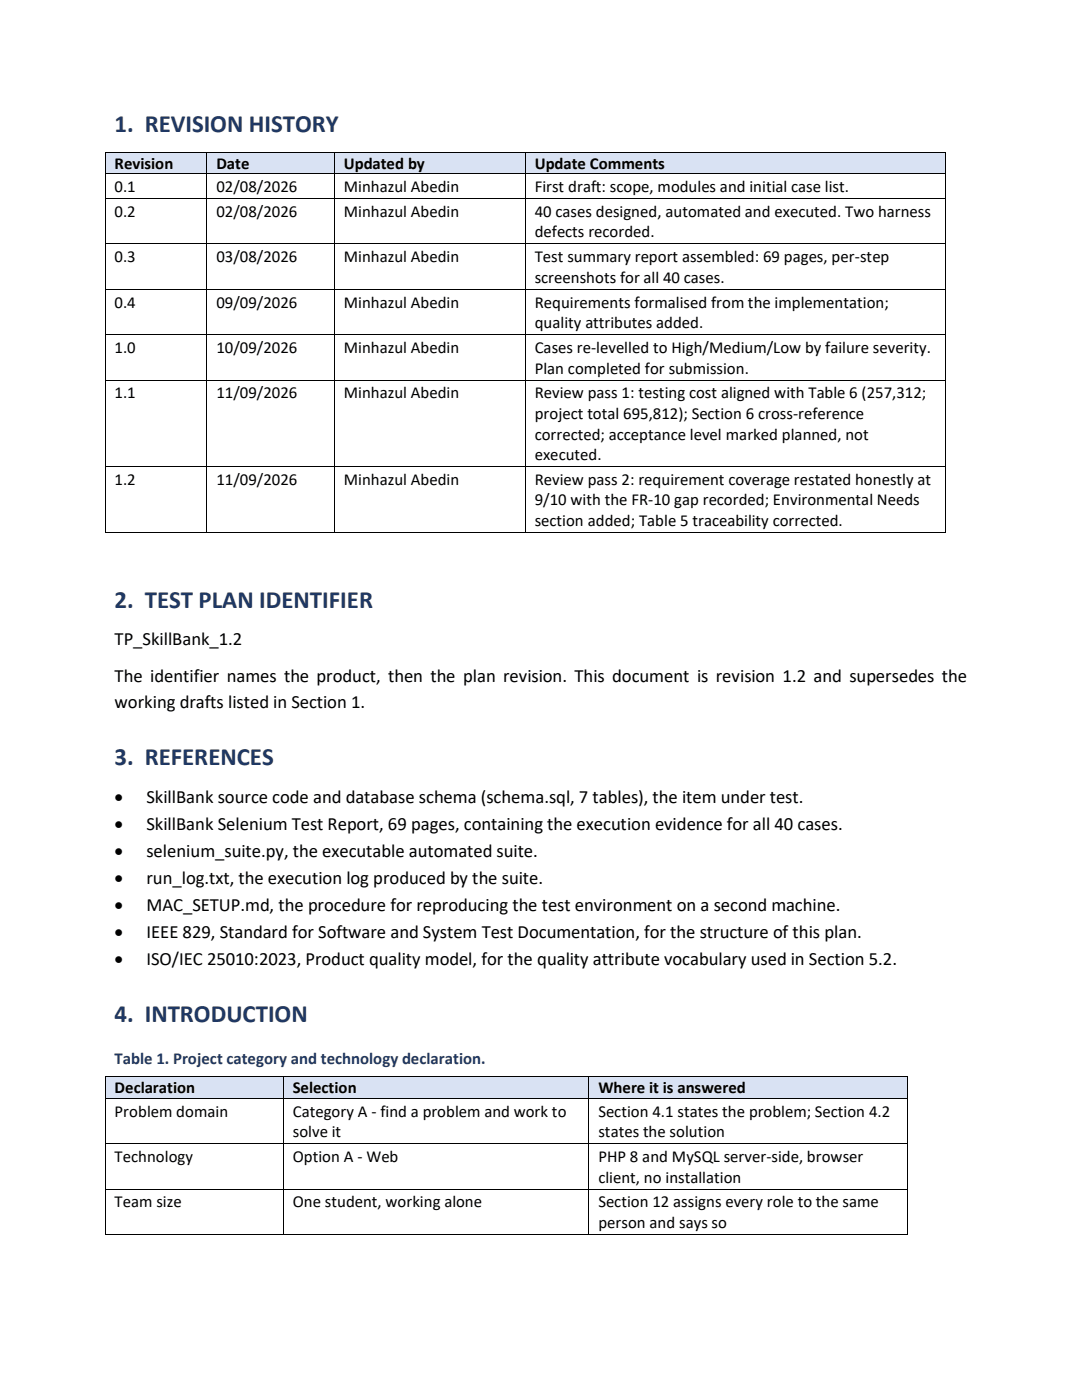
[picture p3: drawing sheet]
<svg xmlns="http://www.w3.org/2000/svg" width="216mm" height="279mm" viewBox="0 0 216 279" stroke-linecap="round" stroke-linejoin="round" font-family="sans-serif">
<defs><g id="words">
<g font-size="5" fill="#1f3864">
<text x="22.9" y="26.3">1. REVISION HISTORY</text>
<text x="22.9" y="121.3">2. TEST PLAN IDENTIFIER</text>
<text x="22.9" y="152.6">3. REFERENCES</text>
<text x="22.9" y="204">4. INTRODUCTION</text>
</g>
<g font-size="3.7">
<text x="22.9" y="128.8">TP_SkillBank_1.2</text>
<text x="22.9" y="136.1">The identifier names the product, then the plan revision. This document is revision 1.2 and supersedes the</text>
<text x="22.9" y="141.3">working drafts listed in Section 1.</text>
<text x="22.9" y="160.3">•</text>
<text x="29.2" y="160.3">SkillBank source code and database schema (schema.sql, 7 tables), the item under test.</text>
<text x="22.9" y="165.7">•</text>
<text x="29.2" y="165.7">SkillBank Selenium Test Report, 69 pages, containing the execution evidence for all 40 cases.</text>
<text x="22.9" y="171.1">•</text>
<text x="29.2" y="171.1">selenium_suite.py, the executable automated suite.</text>
<text x="22.9" y="176.5">•</text>
<text x="29.2" y="176.5">run_log.txt, the execution log produced by the suite.</text>
<text x="22.9" y="181.9">•</text>
<text x="29.2" y="181.9">MAC_SETUP.md, the procedure for reproducing the test environment on a second machine.</text>
<text x="22.9" y="187.3">•</text>
<text x="29.2" y="187.3">IEEE 829, Standard for Software and System Test Documentation, for the structure of this plan.</text>
<text x="22.9" y="192.7">•</text>
<text x="29.2" y="192.7">ISO/IEC 25010:2023, Product quality model, for the quality attribute vocabulary used in Section 5.2.</text>
</g>
<g font-size="3.3">
<text x="22.9" y="33.7">Revision</text>
<text x="43.2" y="33.7">Date</text>
<text x="68.6" y="33.7">Updated by</text>
<text x="106.7" y="33.7">Update Comments</text>
<text x="22.9" y="38.3">0.1</text>
<text x="43.2" y="38.3">02/08/2026</text>
<text x="68.6" y="38.3">Minhazul Abedin</text>
<text x="106.7" y="38.3">First draft: scope, modules and initial case list.</text>
<text x="22.9" y="43.3">0.2</text>
<text x="43.2" y="43.3">02/08/2026</text>
<text x="68.6" y="43.3">Minhazul Abedin</text>
<text x="106.7" y="43.3">40 cases designed, automated and executed. Two harness</text>
<text x="106.7" y="47.4">defects recorded.</text>
<text x="22.9" y="52.3">0.3</text>
<text x="43.2" y="52.3">03/08/2026</text>
<text x="68.6" y="52.3">Minhazul Abedin</text>
<text x="106.7" y="52.3">Test summary report assembled: 69 pages, per-step</text>
<text x="106.7" y="56.4">screenshots for all 40 cases.</text>
<text x="22.9" y="61.4">0.4</text>
<text x="43.2" y="61.4">09/09/2026</text>
<text x="68.6" y="61.4">Minhazul Abedin</text>
<text x="106.7" y="61.4">Requirements formalised from the implementation;</text>
<text x="106.7" y="65.5">quality attributes added.</text>
<text x="22.9" y="70.4">1.0</text>
<text x="43.2" y="70.4">10/09/2026</text>
<text x="68.6" y="70.4">Minhazul Abedin</text>
<text x="106.7" y="70.4">Cases re-levelled to High/Medium/Low by failure severity.</text>
<text x="106.7" y="74.6">Plan completed for submission.</text>
<text x="22.9" y="79.5">1.1</text>
<text x="43.2" y="79.5">11/09/2026</text>
<text x="68.6" y="79.5">Minhazul Abedin</text>
<text x="106.7" y="79.5">Review pass 1: testing cost aligned with Table 6 (257,312;</text>
<text x="106.7" y="83.6">project total 695,812); Section 6 cross-reference</text>
<text x="106.7" y="87.7">corrected; acceptance level marked planned, not</text>
<text x="106.7" y="91.8">executed.</text>
<text x="22.9" y="96.8">1.2</text>
<text x="43.2" y="96.8">11/09/2026</text>
<text x="68.6" y="96.8">Minhazul Abedin</text>
<text x="106.7" y="96.8">Review pass 2: requirement coverage restated honestly at</text>
<text x="106.7" y="100.9">9/10 with the FR-10 gap recorded; Environmental Needs</text>
<text x="106.7" y="105">section added; Table 5 traceability corrected.</text>
<text x="22.9" y="218.2">Declaration</text>
<text x="58.4" y="218.2">Selection</text>
<text x="119.4" y="218.2">Where it is answered</text>
<text x="22.9" y="222.8">Problem domain</text>
<text x="58.4" y="222.8">Category A - find a problem and work to</text>
<text x="58.4" y="226.9">solve it</text>
<text x="119.4" y="222.8">Section 4.1 states the problem; Section 4.2</text>
<text x="119.4" y="226.9">states the solution</text>
<text x="22.9" y="231.9">Technology</text>
<text x="58.4" y="231.9">Option A - Web</text>
<text x="119.4" y="231.9">PHP 8 and MySQL server-side, browser</text>
<text x="119.4" y="236">client, no installation</text>
<text x="22.9" y="241">Team size</text>
<text x="58.4" y="241">One student, working alone</text>
<text x="119.4" y="241">Section 12 assigns every role to the same</text>
<text x="119.4" y="245.1">person and says so</text>
</g>
<text font-size="3.3" fill="#1f3864" x="22.9" y="212.3">Table 1. Project category and technology declaration.</text>
</g></defs>
<g fill="#d9e2f3">
<path d="M21 30.5h20.2v4.1h-20.2z" fill-rule="evenodd"/>
<path d="M22.9 30.5h16.5v4.1h-16.5z" fill-rule="evenodd"/>
<path d="M41.4 30.5h25.2v4.1h-25.2z" fill-rule="evenodd"/>
<path d="M43.2 30.5h21.6v4.1h-21.6z" fill-rule="evenodd"/>
<path d="M66.8 30.5h37.9v4.1h-37.9z" fill-rule="evenodd"/>
<path d="M68.6 30.5h34.3v4.1h-34.3z" fill-rule="evenodd"/>
<path d="M104.9 30.5h83.6v4.1h-83.6z" fill-rule="evenodd"/>
<path d="M106.7 30.5h80v4.1h-80z" fill-rule="evenodd"/>
</g>
<g fill="#000">
<path d="M20.9 30.3h.1v.1h-.1z" fill-rule="evenodd"/>
<path d="M20.9 30.3h.1v.1h-.1z" fill-rule="evenodd"/>
<path d="M20.9 34.6h.1v.1h-.1z" fill-rule="evenodd"/>
<path d="M20.9 39.5h.1v.2h-.1z" fill-rule="evenodd"/>
<path d="M41.2 30.3h.2v.1h-.2z" fill-rule="evenodd"/>
<path d="M41.2 34.6h.2v.1h-.2z" fill-rule="evenodd"/>
<path d="M41.2 39.5h.2v.2h-.2z" fill-rule="evenodd"/>
<path d="M66.6 30.3h.2v.1h-.2z" fill-rule="evenodd"/>
<path d="M66.6 34.6h.2v.1h-.2z" fill-rule="evenodd"/>
<path d="M66.6 39.5h.2v.2h-.2z" fill-rule="evenodd"/>
<path d="M104.7 30.3h.2v.1h-.2z" fill-rule="evenodd"/>
<path d="M104.7 34.6h.2v.1h-.2z" fill-rule="evenodd"/>
<path d="M104.7 39.5h.2v.2h-.2z" fill-rule="evenodd"/>
<path d="M188.5 30.3h.2v.1h-.2z" fill-rule="evenodd"/>
<path d="M188.5 30.3h.2v.1h-.2z" fill-rule="evenodd"/>
<path d="M188.5 34.6h.2v.1h-.2z" fill-rule="evenodd"/>
<path d="M188.5 39.5h.2v.2h-.2z" fill-rule="evenodd"/>
<path d="M20.9 48.6h.1v.2h-.1z" fill-rule="evenodd"/>
<path d="M20.9 57.7h.1v.1h-.1z" fill-rule="evenodd"/>
<path d="M41.2 48.6h.2v.2h-.2z" fill-rule="evenodd"/>
<path d="M41.2 57.7h.2v.1h-.2z" fill-rule="evenodd"/>
<path d="M66.6 48.6h.2v.2h-.2z" fill-rule="evenodd"/>
<path d="M66.6 57.7h.2v.1h-.2z" fill-rule="evenodd"/>
<path d="M104.7 48.6h.2v.2h-.2z" fill-rule="evenodd"/>
<path d="M104.7 57.7h.2v.1h-.2z" fill-rule="evenodd"/>
<path d="M188.5 48.6h.2v.2h-.2z" fill-rule="evenodd"/>
<path d="M188.5 57.7h.2v.1h-.2z" fill-rule="evenodd"/>
<path d="M20.9 66.7h.1v.2h-.1z" fill-rule="evenodd"/>
<path d="M20.9 75.8h.1v.2h-.1z" fill-rule="evenodd"/>
<path d="M41.2 66.7h.2v.2h-.2z" fill-rule="evenodd"/>
<path d="M41.2 75.8h.2v.2h-.2z" fill-rule="evenodd"/>
<path d="M66.6 66.7h.2v.2h-.2z" fill-rule="evenodd"/>
<path d="M66.6 75.8h.2v.2h-.2z" fill-rule="evenodd"/>
<path d="M104.7 66.7h.2v.2h-.2z" fill-rule="evenodd"/>
<path d="M104.7 75.8h.2v.2h-.2z" fill-rule="evenodd"/>
<path d="M188.5 66.7h.2v.2h-.2z" fill-rule="evenodd"/>
<path d="M188.5 75.8h.2v.2h-.2z" fill-rule="evenodd"/>
<path d="M20.9 93.1h.1v.1h-.1z" fill-rule="evenodd"/>
<path d="M41.2 93.1h.2v.1h-.2z" fill-rule="evenodd"/>
<path d="M66.6 93.1h.2v.1h-.2z" fill-rule="evenodd"/>
<path d="M104.7 93.1h.2v.1h-.2z" fill-rule="evenodd"/>
<path d="M188.5 93.1h.2v.1h-.2z" fill-rule="evenodd"/>
<path d="M20.9 106.2h.1v.2h-.1z" fill-rule="evenodd"/>
<path d="M20.9 106.2h.1v.2h-.1z" fill-rule="evenodd"/>
<path d="M41.2 106.2h.2v.2h-.2z" fill-rule="evenodd"/>
<path d="M66.6 106.2h.2v.2h-.2z" fill-rule="evenodd"/>
<path d="M104.7 106.2h.2v.2h-.2z" fill-rule="evenodd"/>
<path d="M188.5 106.2h.2v.2h-.2z" fill-rule="evenodd"/>
<path d="M188.5 106.2h.2v.2h-.2z" fill-rule="evenodd"/>
</g>
<g fill="none" stroke="#000" stroke-width=".2">
<path d="M21 30.4v4.2M21 34.7v4.8M21 39.7v8.9M21 30.4h20.2M21 34.6h20.2M21 39.6h20.2M41.3 30.4v4.2M41.3 34.7v4.8M41.3 39.7v8.9M41.4 30.4h25.2M41.4 34.6h25.2M41.4 39.6h25.2"/>
<path d="M66.7 30.4v4.2M66.7 34.7v4.8M66.7 39.7v8.9M66.8 30.4h37.9M66.8 34.6h37.9M66.8 39.6h37.9M104.8 30.4v4.2M104.8 34.7v4.8M104.8 39.7v8.9M104.9 30.4h83.6M104.9 34.6h83.6M104.9 39.6h83.6"/>
<path d="M188.6 30.4v4.2M188.6 34.7v4.8M188.6 39.7v8.9M21 48.8v8.9M21 57.8v8.9M21 48.7h20.2M21 57.7h20.2M41.3 48.8v8.9M41.3 57.8v8.9M41.4 48.7h25.2M41.4 57.7h25.2M66.7 48.8v8.9"/>
<path d="M66.7 57.8v8.9M66.8 48.7h37.9M66.8 57.7h37.9M104.8 48.8v8.9M104.8 57.8v8.9M104.9 48.7h83.6M104.9 57.7h83.6M188.6 48.8v8.9M188.6 57.8v8.9M21 66.9v8.9M21 76v17.1M21 66.8h20.2"/>
<path d="M21 75.9h20.2M41.3 66.9v8.9M41.3 76v17.1M41.4 66.8h25.2M41.4 75.9h25.2M66.7 66.9v8.9M66.7 76v17.1M66.8 66.8h37.9M66.8 75.9h37.9M104.8 66.9v8.9M104.8 76v17.1M104.9 66.8h83.6"/>
<path d="M104.9 75.9h83.6M188.6 66.9v8.9M188.6 76v17.1M21 93.2v13M21 93.2h20.2M41.3 93.2v13M41.4 93.2h25.2M66.7 93.2v13M66.8 93.2h37.9M104.8 93.2v13M104.9 93.2h83.6M188.6 93.2v13"/>
<path d="M21 106.3h20.2M41.4 106.3h25.2M66.8 106.3h37.9M104.9 106.3h83.6"/>
</g>
<g fill="#d9e2f3">
<path d="M21 215h35.4v4.1h-35.4z" fill-rule="evenodd"/>
<path d="M22.9 215h31.7v4.1h-31.7z" fill-rule="evenodd"/>
<path d="M56.6 215h60.8v4.1h-60.8z" fill-rule="evenodd"/>
<path d="M58.4 215h57.2v4.1h-57.2z" fill-rule="evenodd"/>
<path d="M117.6 215h63.3v4.1h-63.3z" fill-rule="evenodd"/>
<path d="M119.4 215h59.7v4.1h-59.7z" fill-rule="evenodd"/>
</g>
<g fill="#000">
<path d="M20.9 214.8h.1v.2h-.1z" fill-rule="evenodd"/>
<path d="M20.9 214.8h.1v.2h-.1z" fill-rule="evenodd"/>
<path d="M20.9 219.1h.1v.2h-.1z" fill-rule="evenodd"/>
<path d="M56.4 214.8h.2v.2h-.2z" fill-rule="evenodd"/>
<path d="M56.4 219.1h.2v.2h-.2z" fill-rule="evenodd"/>
<path d="M117.4 214.8h.2v.2h-.2z" fill-rule="evenodd"/>
<path d="M117.4 219.1h.2v.2h-.2z" fill-rule="evenodd"/>
<path d="M180.9 214.8h.2v.2h-.2z" fill-rule="evenodd"/>
<path d="M180.9 214.8h.2v.2h-.2z" fill-rule="evenodd"/>
<path d="M180.9 219.1h.2v.2h-.2z" fill-rule="evenodd"/>
<path d="M20.9 228.2h.1v.1h-.1z" fill-rule="evenodd"/>
<path d="M20.9 237.2h.1v.2h-.1z" fill-rule="evenodd"/>
<path d="M56.4 228.2h.2v.1h-.2z" fill-rule="evenodd"/>
<path d="M56.4 237.2h.2v.2h-.2z" fill-rule="evenodd"/>
<path d="M117.4 228.2h.2v.1h-.2z" fill-rule="evenodd"/>
<path d="M117.4 237.2h.2v.2h-.2z" fill-rule="evenodd"/>
<path d="M180.9 228.2h.2v.1h-.2z" fill-rule="evenodd"/>
<path d="M180.9 237.2h.2v.2h-.2z" fill-rule="evenodd"/>
<path d="M20.9 246.3h.1v.2h-.1z" fill-rule="evenodd"/>
<path d="M20.9 246.3h.1v.2h-.1z" fill-rule="evenodd"/>
<path d="M56.4 246.3h.2v.2h-.2z" fill-rule="evenodd"/>
<path d="M117.4 246.3h.2v.2h-.2z" fill-rule="evenodd"/>
<path d="M180.9 246.3h.2v.2h-.2z" fill-rule="evenodd"/>
<path d="M180.9 246.3h.2v.2h-.2z" fill-rule="evenodd"/>
</g>
<g fill="none" stroke="#000" stroke-width=".2">
<path d="M21 215v4.1M21 219.3v8.9M21 214.9h35.4M21 219.2h35.4M56.5 215v4.1M56.5 219.3v8.9M56.6 214.9h60.8M56.6 219.2h60.8M117.5 215v4.1M117.5 219.3v8.9M117.6 214.9h63.3M117.6 219.2h63.3"/>
<path d="M181 215v4.1M181 219.3v8.9M21 228.3v8.9M21 237.4v8.9M21 228.3h35.4M21 237.3h35.4M56.5 228.3v8.9M56.5 237.4v8.9M56.6 228.3h60.8M56.6 237.3h60.8M117.5 228.3v8.9M117.5 237.4v8.9"/>
<path d="M117.6 228.3h63.3M117.6 237.3h63.3M181 228.3v8.9M181 237.4v8.9M21 246.4h35.4M56.6 246.4h60.8M117.6 246.4h63.3"/>
</g>
<use href="#words"/>
</svg>
